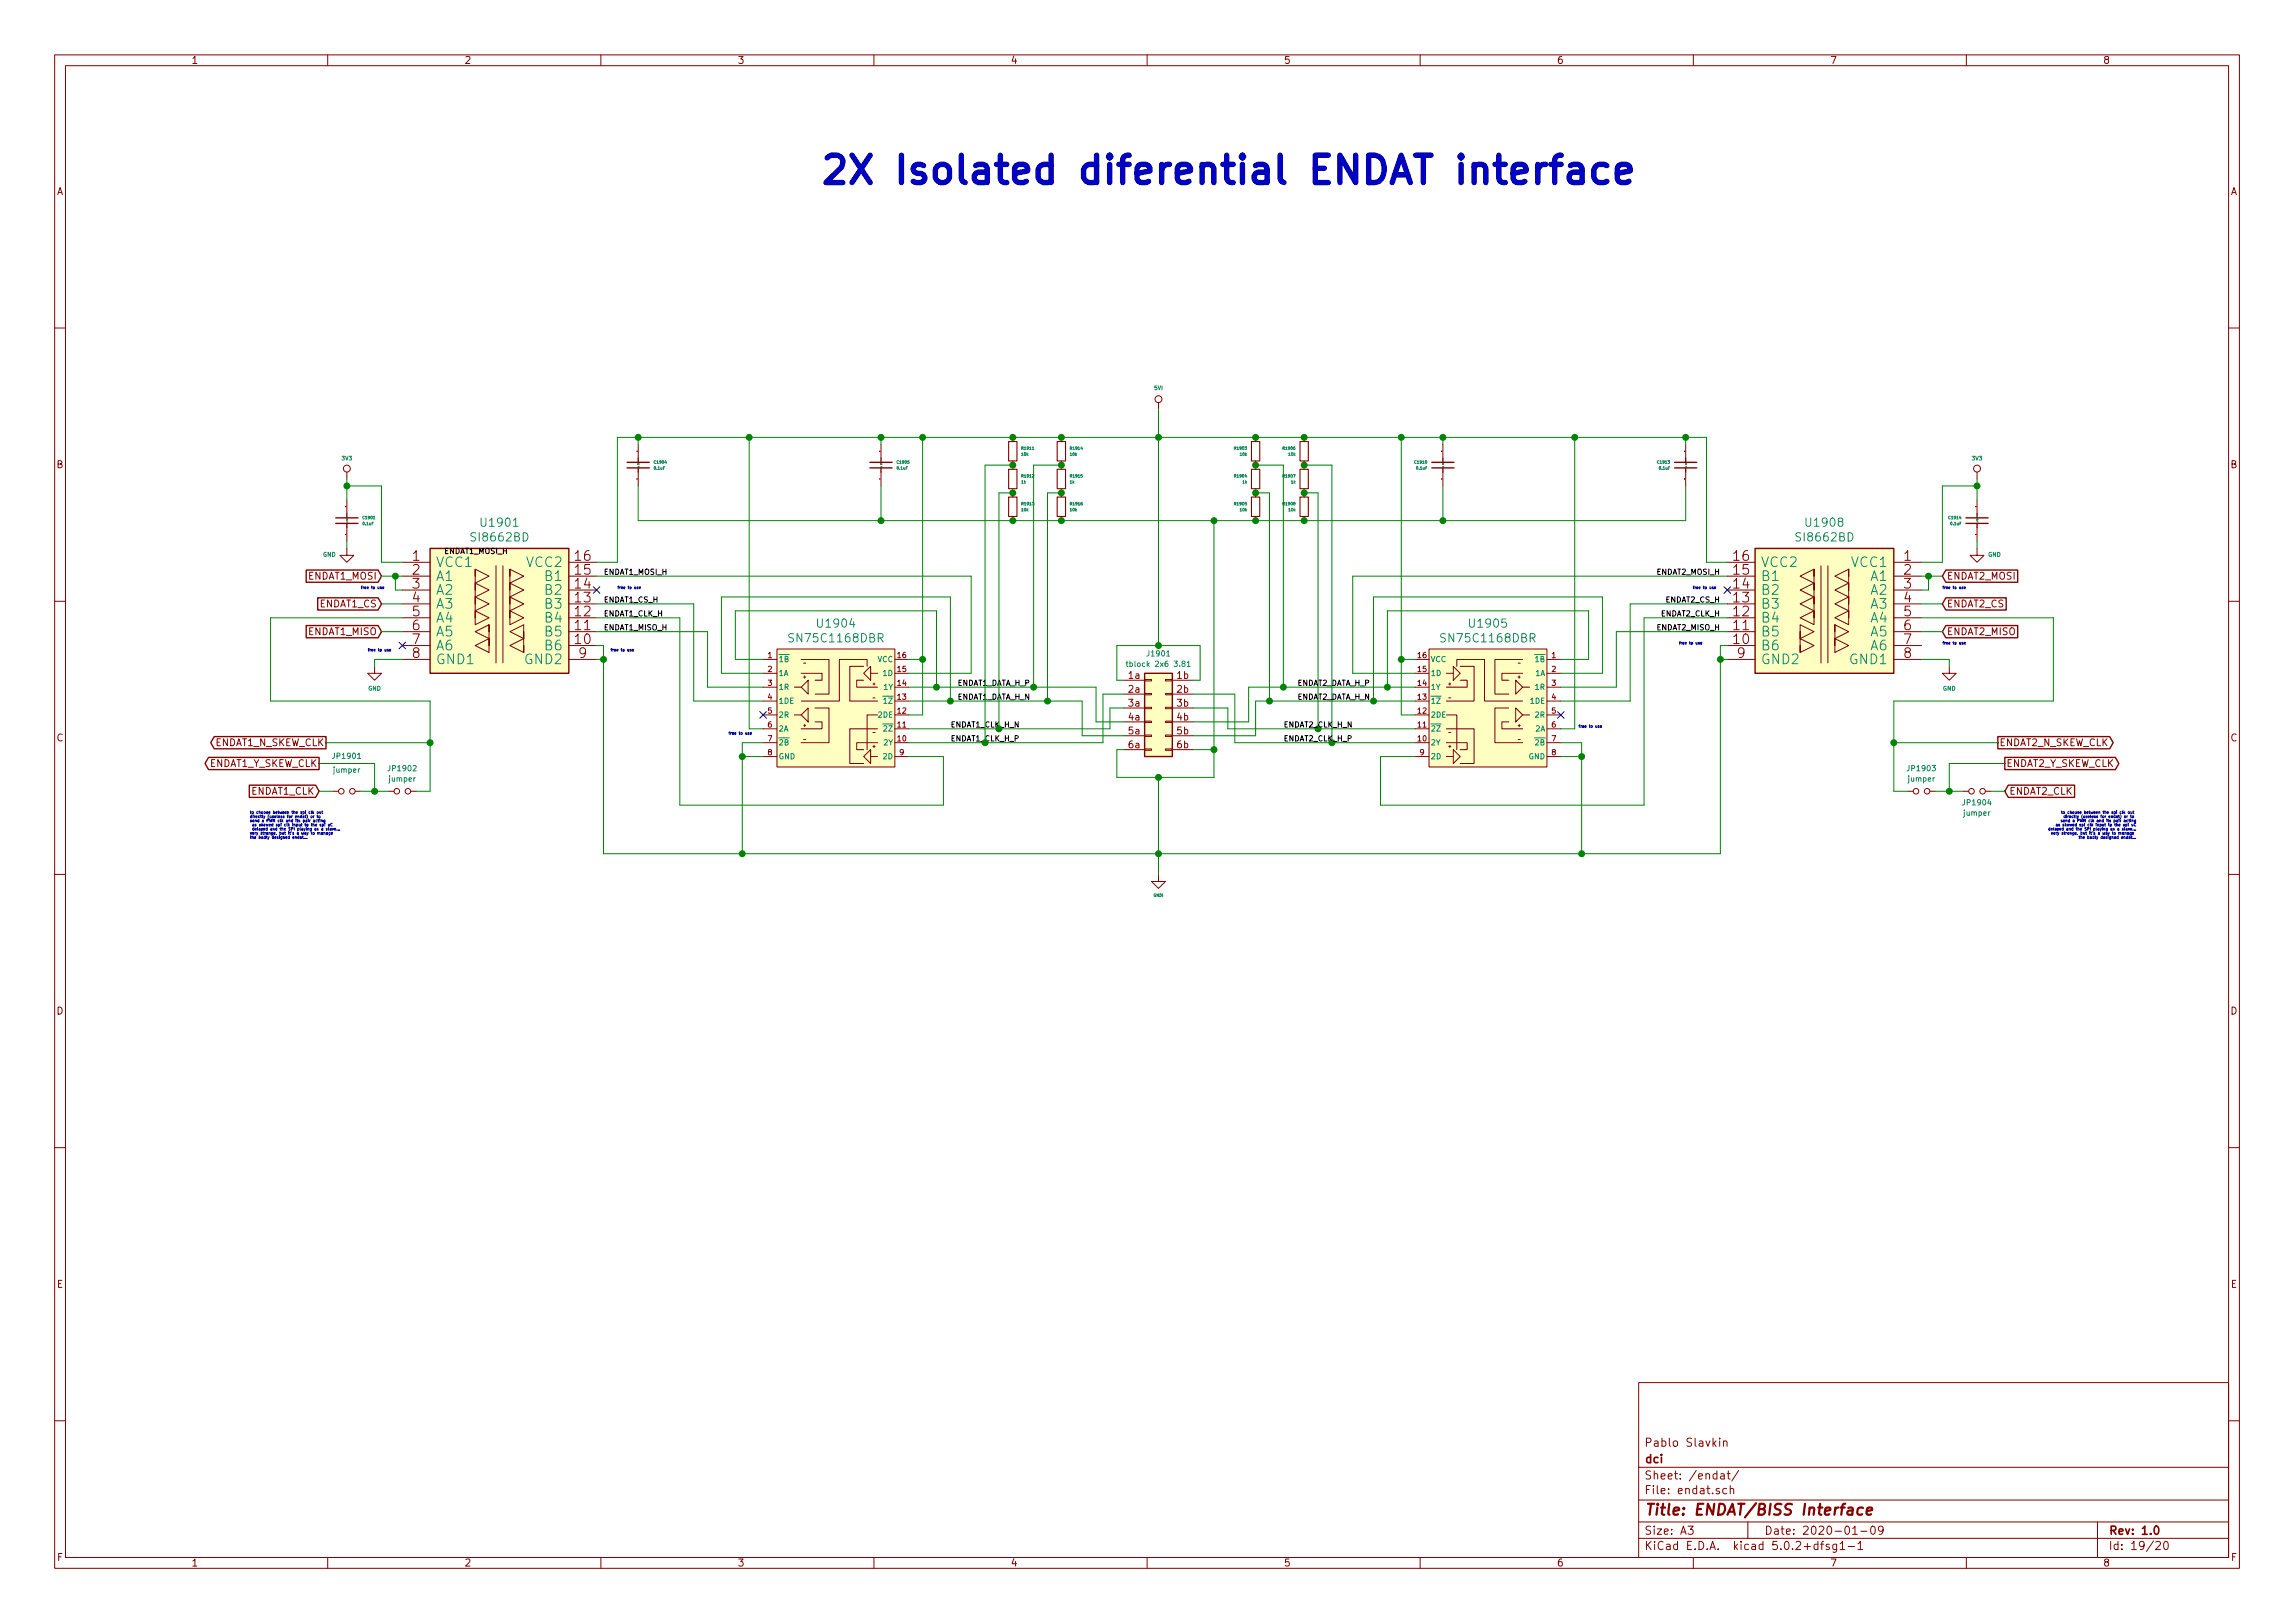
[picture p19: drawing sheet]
<svg xmlns="http://www.w3.org/2000/svg" width="420mm" height="297mm" viewBox="0 0 420 297" stroke-linecap="round" stroke-linejoin="round" font-family="sans-serif">
<defs><g id="words">
<text font-size="7" fill="#0000c2" x="149.9" y="33.7">2X Isolated diferential ENDAT interface</text>
<text font-size="2.8" fill="#840000" x="301" y="277.3">Title: ENDAT/BISS Interface</text>
<g font-size="2.5" fill="#840000">
<text x="75.5" y="102.7">1</text>
<text x="75.5" y="105.2">2</text>
<text x="75.5" y="107.7">3</text>
<text x="105.3" y="107.7">14</text>
<text x="105.3" y="105.2">15</text>
<text x="105.3" y="102.7">16</text>
<text x="317.4" y="107.7">14</text>
<text x="317.4" y="105.2">15</text>
<text x="317.4" y="102.7">16</text>
<text x="348.6" y="102.7">1</text>
<text x="348.6" y="105.2">2</text>
<text x="348.6" y="107.7">3</text>
<text x="75.5" y="110.3">4</text>
<text x="75.5" y="112.8">5</text>
<text x="105.3" y="112.8">12</text>
<text x="105.3" y="110.3">13</text>
<text x="317.4" y="112.8">12</text>
<text x="317.4" y="110.3">13</text>
<text x="348.6" y="110.3">4</text>
<text x="348.6" y="112.8">5</text>
<text x="75.5" y="115.4">6</text>
<text x="75.5" y="117.9">7</text>
<text x="105.3" y="117.9">10</text>
<text x="105.3" y="115.4">11</text>
<text x="317.4" y="117.9">10</text>
<text x="317.4" y="115.4">11</text>
<text x="348.6" y="115.4">6</text>
<text x="348.6" y="117.9">7</text>
<text x="75.5" y="120.4">8</text>
<text x="106" y="120.4">9</text>
<text x="318.1" y="120.4">9</text>
<text x="348.6" y="120.4">8</text>
</g>
<text font-size="2.5" x="79.8" y="103.8">VCC1</text>
<g font-size="2.5" fill="#008484">
<text x="79.8" y="106.3">A1</text>
<text x="96.5" y="103.8">VCC2</text>
<text x="99.9" y="106.3">B1</text>
<text x="322.3" y="106.3">B1</text>
<text x="322.3" y="103.8">VCC2</text>
<text x="339.1" y="103.8">VCC1</text>
<text x="342.5" y="106.3">A1</text>
<text x="79.8" y="108.9">A2</text>
<text x="79.8" y="111.4">A3</text>
<text x="79.8" y="114">A4</text>
<text x="99.9" y="108.9">B2</text>
<text x="99.9" y="114">B4</text>
<text x="99.9" y="111.4">B3</text>
<text x="322.3" y="108.9">B2</text>
<text x="322.3" y="114">B4</text>
<text x="322.3" y="111.4">B3</text>
<text x="342.5" y="108.9">A2</text>
<text x="342.5" y="111.4">A3</text>
<text x="342.5" y="114">A4</text>
<text x="79.8" y="116.5">A5</text>
<text x="79.8" y="119">A6</text>
<text x="99.9" y="119">B6</text>
<text x="99.9" y="116.5">B5</text>
<text x="322.3" y="119">B6</text>
<text x="322.3" y="116.5">B5</text>
<text x="342.5" y="116.5">A5</text>
<text x="342.5" y="119">A6</text>
<text x="79.8" y="121.6">GND1</text>
<text x="96.2" y="121.6">GND2</text>
<text x="322.3" y="121.6">GND2</text>
<text x="338.8" y="121.6">GND1</text>
</g>
<g font-size="2.1" fill="#008484">
<text x="86.6" y="99.1">SI8662BD</text>
<text x="88.3" y="96.4">U1901</text>
<text x="329.1" y="99.1">SI8662BD</text>
<text x="330.9" y="96.4">U1908</text>
<text x="145" y="117.6">SN75C1168DBR</text>
<text x="149.9" y="114.9">U1904</text>
<text x="264.3" y="117.6">SN75C1168DBR</text>
<text x="269.3" y="114.9">U1905</text>
</g>
<g font-size="2.1" fill="#840000">
<text x="301" y="267.8">dci</text>
<text x="301" y="264.8">Pablo Slavkin</text>
<text x="301" y="273.5">File: endat.sch</text>
<text x="301" y="270.8">Sheet: /endat/</text>
<text x="301" y="280.9">Size: A3</text>
<text x="323" y="280.9">Date: 2020-01-09</text>
<text x="386" y="280.9">Rev: 1.0</text>
<text x="301" y="283.7">KiCad E.D.A. kicad 5.0.2+dfsg1-1</text>
<text x="386" y="283.7">Id: 19/20</text>
</g>
<g font-size="1.8" fill="#840000">
<text x="35" y="11.7">1</text>
<text x="85" y="11.7">2</text>
<text x="135" y="11.7">3</text>
<text x="185" y="11.7">4</text>
<text x="235" y="11.7">5</text>
<text x="285" y="11.7">6</text>
<text x="335" y="11.7">7</text>
<text x="385" y="11.7">8</text>
<text x="10.4" y="35.7">A</text>
<text x="408.4" y="35.7">A</text>
<text x="10.4" y="85.7">B</text>
<text x="408.4" y="85.7">B</text>
<text x="56.5" y="106.1">ENDAT1_MOSI</text>
<text x="356.4" y="106.1">ENDAT2_MOSI</text>
<text x="58.5" y="111.2">ENDAT1_CS</text>
<text x="356.4" y="111.2">ENDAT2_CS</text>
<text x="56.5" y="116.2">ENDAT1_MISO</text>
<text x="356.4" y="116.2">ENDAT2_MISO</text>
<text x="206.7" y="124.2">1a</text>
<text x="215.5" y="124.2">1b</text>
<text x="206.7" y="126.8">2a</text>
<text x="206.7" y="129.3">3a</text>
<text x="206.7" y="131.9">4a</text>
<text x="215.5" y="126.8">2b</text>
<text x="215.5" y="129.3">3b</text>
<text x="215.5" y="131.9">4b</text>
<text x="10.4" y="135.7">C</text>
<text x="39.2" y="136.6">ENDAT1_N_SKEW_CLK</text>
<text x="206.7" y="134.4">5a</text>
<text x="206.7" y="136.9">6a</text>
<text x="215.5" y="134.4">5b</text>
<text x="215.5" y="136.9">6b</text>
<text x="366" y="136.6">ENDAT2_N_SKEW_CLK</text>
<text x="408.4" y="135.7">C</text>
<text x="38" y="140.4">ENDAT1_Y_SKEW_CLK</text>
<text x="367.3" y="140.4">ENDAT2_Y_SKEW_CLK</text>
<text x="45.9" y="145.5">ENDAT1_CLK</text>
<text x="367.8" y="145.5">ENDAT2_CLK</text>
<text x="10.4" y="185.7">D</text>
<text x="408.4" y="185.7">D</text>
<text x="10.4" y="235.7">E</text>
<text x="408.4" y="235.7">E</text>
<text x="10.5" y="285.7">F</text>
<text x="35" y="286.7">1</text>
<text x="85" y="286.7">2</text>
<text x="135" y="286.7">3</text>
<text x="185" y="286.7">4</text>
<text x="235" y="286.7">5</text>
<text x="285" y="286.7">6</text>
<text x="335" y="286.7">7</text>
<text x="385" y="286.7">8</text>
<text x="408.5" y="285.7">F</text>
</g>
<g font-size="1.4">
<text x="81.3" y="101.4">ENDAT1_MOSI_H</text>
<text x="110.5" y="105.2">ENDAT1_MOSI_H</text>
<text x="303.4" y="105.2">ENDAT2_MOSI_H</text>
<text x="110.5" y="112.8">ENDAT1_CLK_H</text>
<text x="110.5" y="110.3">ENDAT1_CS_H</text>
<text x="304.1" y="112.8">ENDAT2_CLK_H</text>
<text x="305" y="110.3">ENDAT2_CS_H</text>
<text x="110.5" y="115.4">ENDAT1_MISO_H</text>
<text x="303.4" y="115.4">ENDAT2_MISO_H</text>
<text x="175.3" y="125.5">ENDAT1_DATA_H_P</text>
<text x="237.5" y="125.5">ENDAT2_DATA_H_P</text>
<text x="175.3" y="128.1">ENDAT1_DATA_H_N</text>
<text x="237.5" y="128.1">ENDAT2_DATA_H_N</text>
<text x="174" y="135.7">ENDAT1_CLK_H_P</text>
<text x="174" y="133.1">ENDAT1_CLK_H_N</text>
<text x="234.9" y="133.1">ENDAT2_CLK_H_N</text>
<text x="234.9" y="135.7">ENDAT2_CLK_H_P</text>
</g>
<g font-size="1.4" fill="#840000">
<text x="140.6" y="120.4">1</text>
<text x="140.6" y="123">2</text>
<text x="140.6" y="125.5">3</text>
<text x="164.3" y="125.5">14</text>
<text x="164.3" y="123">15</text>
<text x="164.3" y="120.4">16</text>
<text x="259.6" y="125.5">14</text>
<text x="259.6" y="123">15</text>
<text x="259.6" y="120.4">16</text>
<text x="284.1" y="120.4">1</text>
<text x="284.1" y="123">2</text>
<text x="284.1" y="125.5">3</text>
<text x="140.6" y="128.1">4</text>
<text x="140.6" y="130.6">5</text>
<text x="164.3" y="130.6">12</text>
<text x="164.3" y="128.1">13</text>
<text x="259.6" y="130.6">12</text>
<text x="259.6" y="128.1">13</text>
<text x="284.1" y="128.1">4</text>
<text x="284.1" y="130.6">5</text>
<text x="140.6" y="133.1">6</text>
<text x="140.6" y="135.7">7</text>
<text x="164.3" y="135.7">10</text>
<text x="164.3" y="133.1">11</text>
<text x="259.6" y="135.7">10</text>
<text x="259.6" y="133.1">11</text>
<text x="284.1" y="133.1">6</text>
<text x="284.1" y="135.7">7</text>
<text x="140.6" y="138.2">8</text>
<text x="164.7" y="138.2">9</text>
<text x="260" y="138.2">9</text>
<text x="284.1" y="138.2">8</text>
</g>
<g font-size="1.4" fill="#008484">
<text x="142.5" y="121.2">1B</text>
<text x="142.5" y="123.7">1A</text>
<text x="160.7" y="121.2">VCC</text>
<text x="161.8" y="123.7">1D</text>
<text x="207.2" y="122">tblock 2x6 3.81</text>
<text x="210.2" y="120.1">J1901</text>
<text x="261.9" y="123.7">1D</text>
<text x="261.9" y="121.2">VCC</text>
<text x="281.2" y="121.2">1B</text>
<text x="281.2" y="123.7">1A</text>
<text x="142.5" y="126.2">1R</text>
<text x="142.5" y="128.8">1DE</text>
<text x="142.5" y="131.3">2R</text>
<text x="160.9" y="131.3">2DE</text>
<text x="161.9" y="126.2">1Y</text>
<text x="162" y="128.8">1Z</text>
<text x="261.9" y="131.3">2DE</text>
<text x="261.9" y="128.8">1Z</text>
<text x="261.9" y="126.2">1Y</text>
<text x="280.3" y="128.8">1DE</text>
<text x="281.2" y="126.2">1R</text>
<text x="281.2" y="131.3">2R</text>
<text x="142.5" y="133.9">2A</text>
<text x="142.5" y="136.4">2B</text>
<text x="161.9" y="136.4">2Y</text>
<text x="162" y="133.9">2Z</text>
<text x="261.9" y="136.4">2Y</text>
<text x="261.9" y="133.9">2Z</text>
<text x="281.2" y="133.9">2A</text>
<text x="281.2" y="136.4">2B</text>
<text x="61.1" y="138.9">JP1901</text>
<text x="61.2" y="141.4">jumper</text>
<text x="71.3" y="141.1">JP1902</text>
<text x="71.3" y="143">jumper</text>
<text x="142.5" y="138.9">GND</text>
<text x="161.8" y="138.9">2D</text>
<text x="261.9" y="138.9">2D</text>
<text x="279.9" y="138.9">GND</text>
<text x="349.4" y="141.1">JP1903</text>
<text x="349.5" y="143">jumper</text>
<text x="359.6" y="147.4">JP1904</text>
<text x="359.6" y="149.3">jumper</text>
</g>
<g font-size="1.1" fill="#008484">
<text x="59.1" y="101.9">GND</text>
<text x="364" y="101.9">GND</text>
<text x="67.4" y="126.4">GND</text>
<text x="355.7" y="126.4">GND</text>
</g>
<g font-size="1" fill="#008484">
<text x="211.4" y="71.4">5VI</text>
<text x="62.6" y="84.3">3V3</text>
<text x="361.1" y="84.3">3V3</text>
</g>
<g font-size=".7" fill="#008484">
<text x="187" y="83.4">10k</text>
<text x="187.1" y="82.3">R1911</text>
<text x="195.9" y="83.4">10k</text>
<text x="196" y="82.3">R1914</text>
<text x="226.1" y="82.3">R1903</text>
<text x="227.1" y="83.4">10k</text>
<text x="234.9" y="82.3">R1906</text>
<text x="235.9" y="83.4">10k</text>
<text x="119.8" y="85.9">0.1uF</text>
<text x="119.8" y="84.8">C1904</text>
<text x="164.3" y="85.9">0.1uF</text>
<text x="164.3" y="84.8">C1905</text>
<text x="187" y="88.5">1k</text>
<text x="187.1" y="87.4">R1912</text>
<text x="195.9" y="88.5">1k</text>
<text x="196" y="87.4">R1915</text>
<text x="226.1" y="87.4">R1904</text>
<text x="227.5" y="88.5">1k</text>
<text x="234.9" y="87.4">R1907</text>
<text x="236.4" y="88.5">1k</text>
<text x="259.1" y="84.8">C1910</text>
<text x="259.4" y="85.9">0.1uF</text>
<text x="303.5" y="84.8">C1913</text>
<text x="303.8" y="85.9">0.1uF</text>
<text x="66.5" y="95">C1901</text>
<text x="187" y="93.6">10k</text>
<text x="187.1" y="92.5">R1913</text>
<text x="195.9" y="93.6">10k</text>
<text x="196" y="92.5">R1916</text>
<text x="226.1" y="92.5">R1905</text>
<text x="227.1" y="93.6">10k</text>
<text x="234.9" y="92.5">R1908</text>
<text x="235.9" y="93.6">10k</text>
<text x="356.8" y="95">C1914</text>
<text x="66.5" y="96.1">0.1uF</text>
<text x="357.1" y="96.1">0.1uF</text>
<text x="211.2" y="164.1">GNDI</text>
</g>
<g font-size=".7" fill="#0000c2">
<text x="66" y="107.8">free to use</text>
<text x="113" y="107.8">free to use</text>
<text x="309.9" y="107.8">free to use</text>
<text x="355.6" y="107.8">free to use</text>
<text x="67.3" y="119.2">free to use</text>
<text x="111.8" y="119.2">free to use</text>
<text x="307.3" y="117.9">free to use</text>
<text x="355.6" y="117.9">free to use</text>
<text x="133.3" y="134.5">free to use</text>
<text x="289.8" y="133.2">free to use</text>
<text x="45.7" y="148.9">to choose between the spi clk out</text>
<text x="45.7" y="149.7">directly (useless for endat) or to</text>
<text x="379.6" y="148.9">to choose between the spi clk out</text>
<text x="380.2" y="149.7">directly (useless for endat) or to</text>
<text x="45.7" y="150.5">send a PWM clk and its pair acting</text>
<text x="45.7" y="152.7">very strange, but it's a way to manage</text>
<text x="45.7" y="153.5">the badly designed endat...</text>
<text x="45.9" y="151.2">as skewed spi clk input to the spi uC</text>
<text x="45.9" y="152">delayed and the SPI playing as a slave...</text>
<text x="377.7" y="152">delayed and the SPI playing as a slave...</text>
<text x="378.2" y="152.7">very strange, but it's a way to manage</text>
<text x="378.8" y="151.2">as skewed spi clk input to the spi uC</text>
<text x="379.6" y="150.5">send a PWM clk and its pair acting</text>
<text x="382.1" y="153.5">the badly designed endat...</text>
</g>
<g font-size=".7" fill="#840000">
<text x="147.1" y="124.1">+</text>
<text x="147.2" y="121.6">-</text>
<text x="159.8" y="125.4">+</text>
<text x="265.2" y="125.4">+</text>
<text x="277.9" y="124.1">+</text>
<text x="278" y="121.6">-</text>
<text x="159.9" y="128">-</text>
<text x="265.3" y="128">-</text>
<text x="147.1" y="133">+</text>
<text x="147.2" y="135.6">-</text>
<text x="159.8" y="136.8">+</text>
<text x="159.9" y="134.3">-</text>
<text x="265.2" y="136.8">+</text>
<text x="265.3" y="134.3">-</text>
<text x="277.9" y="133">+</text>
<text x="278" y="135.6">-</text>
</g>
</g></defs>
<g fill="none" stroke="#840000" stroke-width=".18">
<path d="M10 10h400v277h-400zM12 12h396v273.1h-396zM60 10v2M110 10v2M160 10v2M210 10v2M260 10v2M310 10v2M360 10v2M10 60h2M212.1 73.7v1.3M408 60h2"/>
<path d="M63.3 92.7h.1M63.3 97.8h.1M63.5 86.4v1.3M63.5 91.5v2.5M63.5 96.6v2.5M116.6 82.6h.1M116.6 87.7h.1M116.6 87.6v.1M116.8 81.3v2.6M116.8 86.4v2.5M161.1 82.6h.1M161.1 87.7h.1"/>
<path d="M161.1 87.6v.1M161.3 81.3v2.6M161.3 86.4v2.5M185.4 80v.8M185.4 84.4v1.5M185.4 89.4v1.6M185.4 94.5v.8M194.3 80v.8M194.3 84.4v1.5M194.3 89.4v1.6M194.3 94.5v.8M229.9 80v.8"/>
<path d="M229.9 84.4v1.5M229.9 89.4v1.6M229.9 94.5v.8M238.8 80v.8M238.8 84.4v1.5M238.8 89.4v1.6M238.8 94.5v.8M264 82.6h.1M264 87.7h.1M264 87.6v.1M264.2 81.3v2.6M264.2 86.4v2.5"/>
<path d="M308.4 82.6h.1M308.4 87.7h.1M308.4 87.6v.1M308.6 81.3v2.6M308.6 86.4v2.5M361.7 92.7h.1M361.7 97.8h.1M361.9 86.4v1.3M361.9 91.5v2.5M361.9 96.6v2.5M10 110h2M63.5 100.4v1.2h1.3l-1.3 1.3-1.3-1.3h1.3"/>
<path d="M73.7 102.9h5M73.7 108h5M73.7 105.4h5M73.7 118.1h5M73.7 115.6h5M73.7 113.1h5M73.7 110.5h5M87 104.2v2.5l2.5-1.3-2.5-1.2v1.2M87 111.8v2.5l2.5-1.2-2.5-1.3v1.3M87 109.3v2.5l2.5-1.3-2.5-1.2v1.2M87 106.7v2.6l2.5-1.3-2.5-1.3v1.3M89.5 116.9v2.5l-2.5-1.3 2.5-1.2v1.2"/>
<path d="M89.5 114.3v2.6l-2.5-1.3 2.5-1.3v1.3M90.8 103.5v17.8M92.1 103.5v17.8M93.3 111.8v2.5l2.6-1.2-2.6-1.3v1.3M93.3 109.3v2.5l2.6-1.3-2.6-1.2v1.2M93.3 106.7v2.6l2.6-1.3-2.6-1.3v1.3M93.3 104.2v2.5l2.6-1.3-2.6-1.2v1.2M95.9 118.1v1.3l-2.6-1.3 2.6-1.2v2.5M95.9 115.6v1.3l-2.6-1.3 2.6-1.3v2.6M104.1 102.9h5.1M104.1 108h5.1M104.1 105.4h5.1"/>
<path d="M104.1 118.1h5.1M104.1 115.6h5.1M104.1 113.1h5.1M104.1 110.5h5.1M142.2 118.8h21.6v21.6h-21.6zM261.6 118.8h21.6v21.6h-21.6zM316.2 102.9h5.1M316.2 108h5.1M316.2 105.4h5.1M316.2 118.1h5.1M316.2 115.6h5.1M316.2 113.1h5.1"/>
<path d="M316.2 110.5h5.1M329.6 118.1v1.3l2.5-1.3-2.5-1.2v2.5M329.6 115.6v1.3l2.5-1.3-2.5-1.3v2.6M332.1 111.8v2.5l-2.5-1.2 2.5-1.3v1.3M332.1 109.3v2.5l-2.5-1.3 2.5-1.2v1.2M332.1 106.7v2.6l-2.5-1.3 2.5-1.3v1.3M332.1 104.2v2.5l-2.5-1.3 2.5-1.2v1.2M333.4 103.5v17.8M334.6 103.5v17.8M335.9 116.9v2.5l2.6-1.3-2.6-1.2v1.2M335.9 114.3v2.6l2.6-1.3-2.6-1.3v1.3M338.5 104.2v2.5l-2.6-1.3 2.6-1.2v1.2"/>
<path d="M338.5 111.8v2.5l-2.6-1.2 2.6-1.3v1.3M338.5 109.3v2.5l-2.6-1.3 2.6-1.2v1.2M338.5 106.7v2.6l-2.6-1.3 2.6-1.3v1.3M346.7 102.9h5.1M346.7 108h5.1M346.7 105.4h5.1M346.7 118.1h5.1M346.7 115.6h5.1M346.7 113.1h5.1M346.7 110.5h5.1M361.9 100.4v1.2h-1.2l1.2 1.3 1.3-1.3h-1.3M408 110h2"/>
<path d="M68.6 122v1.2h1.2l-1.2 1.3-1.3-1.3h1.3M73.7 120.7h5M104.1 120.7h5.1M139.7 130.8h2.5M139.7 125.8h2.5M139.7 138.5h2.5M139.7 123.2h2.5M139.7 120.7h2.5M139.7 135.9h2.5M139.7 133.4h2.5M139.7 128.3h2.5M145.4 130.8h1.3"/>
<path d="M145.4 125.8h1.3M146.7 120.7h5.1v6.3h-2.6M146.7 123.2h3.8v1.3h-1.3M146.7 130.8l1.3-1.2v2.5zM148 124.5v2.5l-1.3-1.2zM149.2 132.1h1.3v1.3h-3.8M149.2 129.6h2.6v6.3h-5.1M158.1 124.5h-1.3v1.3h3.9M158.1 123.2l1.3-1.2v2.5zM158.1 122h-2.5v6.3h5.1M158.7 122v-1.3h-5v7.6h-7M159.4 137.2v2.5l-1.3-1.2z"/>
<path d="M159.4 138.5h1.3M159.4 123.2h1.3M160.7 130.8h-2v6.4M160.7 135.9h-3.9v1.3h1.3M160.7 133.4h-5.1v6.3h2.5M163.8 130.8h2.6M163.8 125.8h2.6M163.8 138.5h2.6M163.8 123.2h2.6M163.8 120.7h2.6M163.8 135.9h2.6M163.8 133.4h2.6"/>
<path d="M163.8 128.3h2.6M205.7 124.5h3.8M205.7 127h3.8M205.7 129.6h3.8M205.7 132.1h3.8M205.7 134.7h3.8M205.7 137.2h3.8M209.5 137.1h1.3v.2h-1.3zM209.5 134.5h1.3v.3h-1.3zM209.5 132h1.3v.2h-1.3zM209.5 129.4h1.3v.3h-1.3zM209.5 126.9h1.3v.3h-1.3z"/>
<path d="M209.5 124.4h1.3v.2h-1.3zM213.4 137.1h1.2v.2h-1.2zM213.4 134.5h1.2v.3h-1.2zM213.4 132h1.2v.2h-1.2zM213.4 129.4h1.2v.3h-1.2zM213.4 126.9h1.2v.3h-1.2zM213.4 124.4h1.2v.2h-1.2zM214.6 124.5h3.8M214.6 127h3.8M214.6 129.6h3.8M214.6 132.1h3.8M214.6 134.7h3.8"/>
<path d="M214.6 137.2h3.8M259.1 130.8h2.5M259.1 125.8h2.5M259.1 138.5h2.5M259.1 123.2h2.5M259.1 120.7h2.5M259.1 135.9h2.5M259.1 133.4h2.5M259.1 128.3h2.5M264.8 130.8h1.9v6.4M264.8 135.9h3.8v1.3h-1.3M264.8 133.4h5.1v6.3h-2.6"/>
<path d="M264.8 138.5h1.3M264.8 123.2h1.3M266.1 122l1.2 1.2-1.2 1.3zM266.1 137.2l1.2 1.3-1.2 1.2zM266.7 122v-1.3h5.1v7.6h7M267.3 124.5h1.3v1.3h-3.8M267.3 122h2.6v6.3h-5.1M276.2 132.1h-1.2v1.3h3.8M276.2 129.6h-2.5v6.3h5.1M277.5 129.6l1.3 1.2-1.3 1.3zM277.5 124.5l1.3 1.3-1.3 1.2zM278.8 120.7h-5.1v6.3h2.5"/>
<path d="M278.8 123.2h-3.8v1.3h1.2M278.8 130.8h1.2M278.8 125.8h1.2M283.2 130.8h2.5M283.2 125.8h2.5M283.2 138.5h2.5M283.2 123.2h2.5M283.2 120.7h2.5M283.2 135.9h2.5M283.2 133.4h2.5M283.2 128.3h2.5M316.2 120.7h5.1"/>
<path d="M346.7 120.7h5.1M356.9 122v1.2h-1.3l1.3 1.3 1.2-1.3h-1.2M61 144.8h1M65 144.8h1M71.1 144.8h1M75.2 144.8h1M349.2 144.8h1.1M353.3 144.8h1M359.4 144.8h1M363.5 144.8h1M10 160h2M212.1 160.1v1.2h1.3l-1.3 1.3-1.3-1.3h1.3"/>
<path d="M408 160h2M10 210h2M408 210h2M300 253h108v32.1h-108zM10 260h2M300 278.5h108M300 274.5h108M300 268.5h108M309 279.3h1l-.5 .6 .4 .1v.7l-.2 .1-.7-.1M314.8 263.2v.2M314.8 263.7v1M315 269.8h.6l.1 .9"/>
<path d="M315.5 263.8l.2-.1 .4 .1 .1 .9M315.5 263.7v1M315.7 270.1h-.5l-.2 .2 .2 .4 .5-.1M316.1 272.5l-.4-.1-.3 .3 .1 .6 .2 .1 .4-.1M316.2 269.7h.6M316.4 269.2v1.3l.4 .2M316.8 272.5a.37 .37 0 0 1 .6 .1v.8M316.8 271.9v1.5M318.3 269.1l-1.3 2M320 278.5v3M342.6 279.5l.4-.2a.94 .94 0 0 1 0 1.5 .82 .82 0 0 1-.4-1.3zM344.8 279.9l-.4 .3h-.2l-.3-.3v-.3l.1-.2 .4-.1 .3 .2a1.13 1.13 0 0 1-.3 1.2l-.4 .1"/>
<path d="M384 278.5v6.6M408 260h2M60 285.1v1.9M110 285.1v1.9M160 285.1v1.9M210 285.1v1.9M260 285.1v1.9M300 281.5h108M310 285.1v1.9M333.3 282.6h.6M333.9 282.1l-.4 .2v1.3M334.9 282.7l-.4-.1-.2 .2 .1 .2 .5 .2v.3h-.6"/>
<path d="M336.2 282.6v1.2l-.3 .3-.3-.1M336.2 282.7l-.4-.1-.3 .3 .1 .6 .2 .1 .4-.1M336.9 282.5l.4-.4v1.5M336.9 283.6h.8M338.4 283h1.1M339.2 280.8h.8M340.2 282.5l.4-.4v1.5M340.2 283.6h.8M340.7 280.2h1.1M360 285.1v1.9M394.7 282.3l.5-.2 .3 .4-.9 1.1h.9M396.2 282.3l.4-.2a.94 .94 0 0 1 0 1.5l-.4-.3-.1-.6z"/>
<circle cx="212.1" cy="73.1" r=".63"/>
<circle cx="63.5" cy="85.8" r=".63"/>
<circle cx="361.9" cy="85.8" r=".63"/>
<circle cx="62.5" cy="144.8" r=".51"/>
<circle cx="64.5" cy="144.8" r=".51"/>
<circle cx="72.6" cy="144.8" r=".51"/>
<circle cx="74.7" cy="144.8" r=".51"/>
<circle cx="350.8" cy="144.8" r=".51"/>
<circle cx="352.8" cy="144.8" r=".51"/>
<circle cx="360.9" cy="144.8" r=".51"/>
<circle cx="363" cy="144.8" r=".51"/>
</g>
<path d="M394.5 279.5l.2-.2a.81 .81 0 0 1 .6 .6 .81 .81 0 0 1-.3 .8l-.1 .1a.79 .79 0 0 1-.4-1.3z" fill="none" stroke="#840000" stroke-width=".3"/>
<path d="M338.4 276h.7v1.2M339.2 276.4l-.7 .1a.4 .4 0 0 0-.3 .3 .4 .4 0 0 0 .2 .4l.7-.1M341.1 276a.68 .68 0 0 0-1 .3l-.1 .5 .2 .3 .1 .1 .6-.1M341.8 276.6l.9-.2v-.4l-.6-.1-.3 .3v.9l.2 .1 .5-.1" fill="none" stroke="#840000" stroke-width=".41"/>
<path d="M281.5 30.1v3.3M283 30.1a1.28 1.28 0 0 0-1.5 .9M283.9 30.1h1.9M285.8 28.4h-.5l-.4 .3-.3 .4v4.3M287.5 30.3l.5-.2h.9l.5 .2 .2 .5v2.6M289.6 31.3l-.4 .2h-1.2a.98 .98 0 0 0-.8 1 .98 .98 0 0 0 .8 .9h1.2l.4-.2M294.2 30.3l-.5-.2h-1l-.7 .5-.2 .4v1.5l.5 .7 .4 .2h1l.5-.2M296.1 31.7l2.3-.4v-.5l-.2-.5-.5-.2h-.9l-.5 .2-.2 .5v1.9l.2 .5 .5 .2h.9l.5-.2" fill="none" stroke="#0000c2" stroke-width=".99"/>
<g fill="#ffffc2" stroke="#ffffc2" stroke-width=".18">
<path d="M142.2 118.8h21.6v21.6h-21.6z"/>
<path d="M78.7 100.4h25.4v22.8h-25.4z"/>
<path d="M209.5 123.2h5.1v15.3h-5.1z"/>
<path d="M261.6 118.8h21.6v21.6h-21.6z"/>
<path d="M321.3 100.4h25.4v22.8h-25.4z"/>
</g>
<g fill="none" stroke="#008484" stroke-width=".18">
<path d="M63.5 95.2h.1M63.5 95.1h.1M63.5 95h.1M63.5 95.5h.1M116.8 85h.1M116.8 84.9h.1M116.8 85.4h.1M116.8 84.9v.1M161.3 85h.1M161.3 84.9h.1M161.3 85.4h.1M161.3 84.9v.1"/>
<path d="M264.1 85h.1M264.1 84.9h.1M264.2 84.9h.1M264.1 85.4h.1M264.2 85.4h.1M264.2 85h.1M264.2 84.9l-.1 .1M308.6 85h.1M308.6 84.9h.1M308.6 85.4h.1M308.6 84.9v.1M361.9 95.2h.1"/>
<path d="M361.9 95.1h.1M361.9 95h.1M361.9 95.5h.1M160.8 116.7h.7l.2-.2-.1-.4-.8-.1v1.5M161.2 116.7l.5 .8M280.1 116.7h.8l.1-.2-.1-.4-.8-.1v1.5M280.5 116.7l.5 .8M65.5 138.8h.5M161.6 127.4h.9M206.1 121.3h.4M206.3 121v.9l.2 .1M216.6 121.4l-.2-.2v-.1l.5-.1v.3l-.5 .3v.2l.2 .2 .4-.2v-.2l-.2-.2"/>
<path d="M217.3 121.3l.3-.3v1M217.3 122h.6M65.9 140.7l-.3 .2M76 142.3l-.2 .2M354.2 142.3l-.3 .2M364.3 148.6l-.2 .2"/>
</g>
<g fill="none" stroke="#840000" stroke-width=".25">
<path d="M61.5 94.8h4M61.5 95.8h4M63.5 94v.8M63.5 95.8v.8M114.8 84.6h4.1M114.8 85.6h4.1M116.8 83.9v.7M116.8 85.6v.8M159.3 84.6h4M159.3 85.6h4M161.3 83.9v.7M161.3 85.6v.8"/>
<path d="M262.1 84.6h4.1M262.1 85.6h4.1M264.2 83.9v.7M264.2 85.6v.8M306.6 84.6h4M306.6 85.6h4M308.6 83.9v.7M308.6 85.6v.8M359.9 94.8h4.1M359.9 95.8h4.1M361.9 94v.8M361.9 95.8v.8"/>
<path d="M56.1 104.3h13.1l.6 1.1-.6 1.2h-13.1zM56.1 114.5h13.1l.6 1.1-.6 1.1h-13.1zM58.2 109.4h11l.6 1.1-.6 1.1h-11zM78.7 100.4h25.4v22.8h-25.4zM321.3 100.4h25.4v22.8h-25.4zM356.2 109.4h11.1v2.2h-11.1l-.6-1.1zM356.2 104.3h13.2v2.3h-13.2l-.6-1.2zM356.2 114.5h13.2v2.2h-13.2l-.6-1.1zM38.2 138.6h20.2v2.3h-20.2l-.7-1.2zM39.2 134.8h20.5v2.2h-20.5l-.6-1.1zM209.5 123.2h5.1v15.3h-5.1zM365.8 134.8h20.4l.7 1.1-.7 1.1h-20.4z"/>
<path d="M367 138.6h20.3l.6 1.1-.6 1.2h-20.3zM45.6 143.7h12.2l.6 1.1-.6 1.1h-12.2zM367.7 143.7h12.1v2.2h-12.1l-.7-1.1z"/>
</g>
<g fill="none" stroke="#008400" stroke-width=".18">
<path d="M212.1 75v43.1M63.5 88.9h6.3v14h3.9M63.5 87.7v3.8M63.5 99.1v1.3M116.8 80v1.3M116.8 88.9v6.4h191.8v-6.4M137.2 80v53.4h2.5M161.3 80v1.3M161.3 88.9v6.4M168.9 80v50.8h-2.5M185.4 90.2h-2.5v43.2M185.4 85.1h-5.1v50.8"/>
<path d="M194.3 90.2h-2.5v38.1M194.3 85.1h-5.1v40.7M222.2 95.3v47h-17.7v-5.1h1.2M229.9 90.2h2.5v38.1M229.9 85.1h5v40.7M238.8 90.2h2.5v43.2M238.8 85.1h5v50.8M256.5 80v50.8h2.6M264.2 80v1.3M264.2 88.9v6.4M288.3 80v53.4h-2.6M308.6 80v1.3"/>
<path d="M361.9 88.9h-6.3v14h-3.8M361.9 87.7v3.8M361.9 99.1v1.3M69.8 105.4h3.9M69.8 110.5h3.9M69.8 115.6h3.9M72.4 105.4v2.6h1.3M73.7 113.1h-24.2v15.2h29.2v16.5h-2.5M109.2 115.6h20.3v10.2h10.2M109.2 110.5h17.8v17.8h12.7M109.2 105.4h68.6v17.8h-11.4M109.2 113.1h15.3v34.3h48.2v-8.9h-6.3"/>
<path d="M109.2 102.9h3.8v-22.9h199.4v22.9h3.8M109.2 118.1h1.3v38.1h204.5v-38.1h1.2M316.2 115.6h-20.3v10.2h-10.2M316.2 110.5h-17.8v17.8h-12.7M316.2 105.4h-68.6v17.8h11.5M316.2 113.1h-15.2v34.3h-48.3v-8.9h6.4M351.8 113.1h24.1v15.2h-29.2v16.5h2.5M351.8 105.4h3.8M351.8 110.5h3.8M351.8 115.6h3.8M353.1 105.4v2.6h-1.3M58.4 139.7h10.2v5.1"/>
<path d="M59.7 135.9h19M73.7 120.7h-5.1v1.3M109.2 120.7h1.3M135.9 138.5h3.8M139.7 123.2h-7.6v-13.9h41.9v19M139.7 120.7h-5.1v-8.9h36.8v14M139.7 135.9h-3.8v20.3M166.4 125.8h34.3v6.3h5M166.4 128.3h31.7v6.4h7.6M166.4 120.7h2.5M205.7 124.5h-1.2v-6.4h15.2v6.4h-1.3M205.7 127h-3.8v8.9h-35.5"/>
<path d="M205.7 129.6h-2.5v3.8h-36.8M218.4 137.2h3.8M218.4 127h7.7v8.9h33M218.4 129.6h6.4v3.8h34.3M256.5 120.7h2.6M259.1 125.8h-30.5v6.3h-10.2M259.1 128.3h-29.2v6.4h-11.5M285.7 123.2h7.7v-13.9h-41.9v19M285.7 138.5h3.9M285.7 120.7h5.1v-8.9h-36.8v14M285.7 135.9h3.9v20.3M315 120.7h1.2"/>
<path d="M346.7 135.9h19.1M351.8 120.7h5.1v1.3M367 139.7h-10.1v5.1M58.4 144.8h2.6M66 144.8h5.1M212.1 142.3v17.8M354.3 144.8h5.1M364.5 144.8h2.5"/>
</g>
<g fill="#008400" stroke="#008400" stroke-width=".25">
<circle cx="171.5" cy="125.8" r=".51"/>
<circle cx="174" cy="128.3" r=".51"/>
<circle cx="168.9" cy="120.7" r=".51"/>
<circle cx="63.5" cy="88.9" r=".51"/>
<circle cx="78.7" cy="135.9" r=".51"/>
<circle cx="254" cy="125.8" r=".51"/>
<circle cx="251.5" cy="128.3" r=".51"/>
<circle cx="308.6" cy="80" r=".51"/>
<circle cx="256.5" cy="120.7" r=".51"/>
<circle cx="361.9" cy="88.9" r=".51"/>
<circle cx="346.7" cy="135.9" r=".51"/>
<circle cx="185.4" cy="90.2" r=".51"/>
<circle cx="185.4" cy="85.1" r=".51"/>
<circle cx="194.3" cy="90.2" r=".51"/>
<circle cx="194.3" cy="85.1" r=".51"/>
<circle cx="238.8" cy="90.2" r=".51"/>
<circle cx="238.8" cy="85.1" r=".51"/>
<circle cx="229.9" cy="90.2" r=".51"/>
<circle cx="229.9" cy="85.1" r=".51"/>
<circle cx="191.8" cy="128.3" r=".51"/>
<circle cx="180.3" cy="135.9" r=".51"/>
<circle cx="182.9" cy="133.4" r=".51"/>
<circle cx="189.2" cy="125.8" r=".51"/>
<circle cx="232.4" cy="128.3" r=".51"/>
<circle cx="235" cy="125.8" r=".51"/>
<circle cx="241.3" cy="133.4" r=".51"/>
<circle cx="243.8" cy="135.9" r=".51"/>
<circle cx="194.3" cy="80" r=".51"/>
<circle cx="229.9" cy="80" r=".51"/>
<circle cx="185.4" cy="80" r=".51"/>
<circle cx="168.9" cy="80" r=".51"/>
<circle cx="185.4" cy="95.3" r=".51"/>
<circle cx="238.8" cy="80" r=".51"/>
<circle cx="256.5" cy="80" r=".51"/>
<circle cx="238.8" cy="95.3" r=".51"/>
<circle cx="229.9" cy="95.3" r=".51"/>
<circle cx="194.3" cy="95.3" r=".51"/>
<circle cx="135.9" cy="156.2" r=".51"/>
<circle cx="289.6" cy="156.2" r=".51"/>
<circle cx="264.2" cy="80" r=".51"/>
<circle cx="264.2" cy="95.3" r=".51"/>
<circle cx="161.3" cy="95.3" r=".51"/>
<circle cx="116.8" cy="80" r=".51"/>
<circle cx="161.3" cy="80" r=".51"/>
<circle cx="212.1" cy="118.1" r=".51"/>
<circle cx="212.1" cy="80" r=".51"/>
<circle cx="212.1" cy="156.2" r=".51"/>
<circle cx="212.1" cy="142.3" r=".51"/>
<circle cx="222.3" cy="137.2" r=".51"/>
<circle cx="222.3" cy="95.3" r=".51"/>
<circle cx="68.6" cy="144.8" r=".51"/>
<circle cx="356.9" cy="144.8" r=".51"/>
<circle cx="135.9" cy="138.5" r=".51"/>
<circle cx="289.6" cy="138.5" r=".51"/>
<circle cx="110.5" cy="120.7" r=".51"/>
<circle cx="72.4" cy="105.4" r=".51"/>
<circle cx="315" cy="120.7" r=".51"/>
<circle cx="353.1" cy="105.4" r=".51"/>
<circle cx="288.3" cy="80" r=".51"/>
<circle cx="137.2" cy="80" r=".51"/>
</g>
<g fill="none" stroke="#0000c2" stroke-width=".18">
<path d="M69.8 107.4l-.2 .1 .2 .2h-.2M70 107.6l.3-.1v-.1l-.3 .1 .1 .2h.2M71.1 118.9h-.2l.2 .3h-.2M71.3 119h.3l-.1-.1h-.2v.3h.2M115.5 118.9h-.2l.2 .3h-.2M115.7 119h.3v-.1h-.3l.1 .3h.2M116.8 107.4l-.2 .1 .2 .2h-.2M117 107.6l.3-.1-.1-.1-.2 .1v.2h.2M311.1 117.6h-.2l.2 .3h-.2M311.3 117.7h.3v-.1h-.3l.1 .3h.2M313.7 107.4l-.2 .1 .2 .2h-.2M313.9 107.6l.2-.1v-.1l-.2 .1v.2h.2"/>
<path d="M359.4 117.6h-.2l.2 .3h-.2M359.4 107.4l-.2 .1 .2 .2h-.2M359.6 117.7h.2v-.1h-.2v.3h.2M359.6 107.6l.2-.1v-.1l-.2 .1v.2h.2M137.1 134.1h-.2l.2 .3h-.2M137.3 134.3l.3-.1v-.1h-.3l.1 .3h.2M289.1 132.8h.2M289.3 132.7h-.2v.5M289.4 132.8v.4M289.6 132.8l-.2 .1M54.7 153v.5h-.1l-.1-.3 .2-.1M55 153.1l.2 .1v.3h-.2v-.2l.2-.1"/>
<path d="M55.4 153v.4l.1 .1M55.7 153.4v.1M55.9 149.2v.4l.1 .1M56 153.4v.1M56.2 149.1l.1 .3-.1 .4M56.2 153.4v.1M56.8 148.6l-.3 .1 .1 .2h.2M56.8 150.1l-.1 .1M56.9 149.3l.3 .1-.1 .3-.2-.1zM57 148.4l.1 .5M57.3 148.4v.5M57.3 148.7l.2 .2"/>
<path d="M57.4 150.1h.2v.3M57.4 149.3v.4M57.5 148.6l-.2 .2M57.5 149.3l-.1 .1M57.6 150.2l-.2 .1 .2 .1M57.7 151h.3v-.1h-.3l.1 .3h.2M58 149.3h.2M58.1 148.6h.2l-.1 .3h-.1zM58.1 150.1l-.3 .1 .1 .2h.2M58.1 149.2l.1 .5M58.2 152.4h.1l.1 .3M58.2 152.4v.3"/>
<path d="M58.2 150.1h.2M58.3 149.9v.5h.1M58.4 152.4h.2v.3M58.4 149.3l.2 .1-.1 .3-.2-.1zM58.5 148.6v.3h.2M58.6 149.9h.1M58.6 150.1v.3M58.7 148.6v.3M58.8 150.9h-.2l.2 .3h-.2M58.8 150.1h.2v.3M58.8 150.1v.3M58.8 152.4h.2l.1 .3"/>
<path d="M58.9 151.6h.2v.4M58.9 148.6h.2M59 148.4v.4l.1 .1M59 151.2h.2v-.3h-.2v.4M59.1 152.5l-.3 .1 .3 .1M59.1 151.7l-.2 .1 .2 .1M59.3 152.4h.2v.3M59.3 152.4v.3M59.5 150.7h.1M59.5 150.8v.4M59.5 150.1v.4l-.2 .1M59.5 150.1l-.3 .1 .1 .2h.2"/>
<path d="M59.7 152.4h.2l.1 .3M59.9 151.6h-.2l.2 .3h-.2M60 152.5l-.3 .1 .3 .1M60.1 150.8v.4l.2-.1M60.1 151.4l.1 .6M60.3 150.8v.4M60.4 151.6h.2v.4M60.4 152.7h-.2v-.3h.2v.4h-.2M60.6 151.7l-.2 .1 .2 .1M60.7 152.5h.2v-.1h-.2v.3h.2M60.8 151.6l.1 .4 .2-.4M60.8 150.7a.23 .23 0 0 0-.3 .2 .23 .23 0 0 0 .3 .2"/>
<path d="M61.2 151.8l.3-.1-.1-.1h-.2v.3h.2M61.7 151.9v.1M61.9 151.9v.1M62.2 151.9v.1M375.3 151.6l-.2 .1v.2h.2M375.3 151.4v.6M375.5 151.8l.2-.1v-.1l-.2 .1v.2h.2M375.6 152.4l.1 .3 .1-.3M376 151.4v.6M376 152.5h.2v-.1h-.2v.3h.2M376.2 151.6h.2l.1 .4M376.4 150.9h.2v.3h-.2v-.2h.2"/>
<path d="M376.4 152.4v.3M376.5 151.7l-.3 .1 .3 .1M376.6 152.4l-.2 .1M376.6 151.6l.2 .4M376.7 152.4l.1 .3M376.9 151.6l-.3 .5M376.9 152.4l-.2 .5M377.1 150.9h-.2l.2 .3h-.2M377.1 151.8l.2-.1v-.1l-.2 .1v.2h.2M377.4 148.6h.2M377.4 148.4v.4l.2 .1M377.5 150.1l-.2 .1 .2 .2h-.2"/>
<path d="M377.7 152.4h-.2l.2 .3h-.2M377.7 148.6h.3l-.1 .3h-.2zM377.7 150.3l.3-.1v-.1l-.3 .1 .1 .2h.2M377.9 150.9h-.3l.3 .3h-.3M377.9 152.2v.4l.2 .1M378.1 149.2v.4h-.2v-.2l.2-.1M378.1 150.7v.5M378.2 151l.1 .2M378.2 150.1h.2v.3M378.2 150.1v.3M378.3 150.8l-.2 .2M378.3 149.2h.1"/>
<path d="M378.3 149.3v.4M378.5 151h.2v-.2l-.2 .1v.2l.2 .1M378.6 149.3v.4M378.7 149.3l-.1 .1M378.8 148.6l-.2 .1v.2h.2M378.9 149.5l.2-.1v-.1l-.2 .1v.2h.2M378.9 150.1h-.2v.3h.2M378.9 149.9v.5M379 148.6h.2v.3M379 148.4v.5M379.6 149.3l-.3 .1v.2h.3M379.8 149.2v.4l.1 .1"/>
<path d="M380.7 153l.1 .5M380.9 153.2l.3-.1v.4M380.9 153v.5M381.4 153.3l.2-.1v-.1l-.2 .1v.3h.2M390.3 150.8v.4l.2-.1M390.4 149.4h.2v.2h-.2zM390.4 152.5h.2v-.1h-.2v.3h.2M390.5 148.6h.2M390.5 150.8v.4M390.6 148.4v.4l.1 .1M390.8 151.9v.1M390.8 153.4v.1"/>
<path d="M391 150.1v.4l-.2 .1M391 150.1l-.2 .1v.2h.2M391 151.9v.1M391 153.4v.1M391 150.7a.23 .23 0 0 0-.3 .2 .23 .23 0 0 0 .3 .2"/>
</g>
<path d="M184.7 80.8h1.5v3.6h-1.5zM184.7 85.9h1.5v3.5h-1.5zM184.7 91h1.5v3.5h-1.5zM193.5 80.8h1.6v3.6h-1.6zM193.5 85.9h1.6v3.5h-1.6zM193.5 91h1.6v3.5h-1.6zM229.1 80.8h1.5v3.6h-1.5zM229.1 85.9h1.5v3.5h-1.5zM229.1 91h1.5v3.5h-1.5zM238 80.8h1.5v3.6h-1.5zM238 85.9h1.5v3.5h-1.5zM238 91h1.5v3.5h-1.5z" fill="none" stroke="#840000" stroke-width=".2"/>
<path d="M73.1 117.5l1.2 1.3M74.3 117.5l-1.2 1.3M108.6 107.4l1.2 1.2M109.8 107.4l-1.2 1.2M315.6 107.4l1.2 1.2M316.8 107.4l-1.2 1.2M139.1 130.2l1.2 1.3M140.3 130.2l-1.2 1.3M285.1 130.2l1.3 1.3M286.4 130.2l-1.3 1.3" fill="none" stroke="#000084" stroke-width=".18"/>
<use href="#words"/>
</svg>
